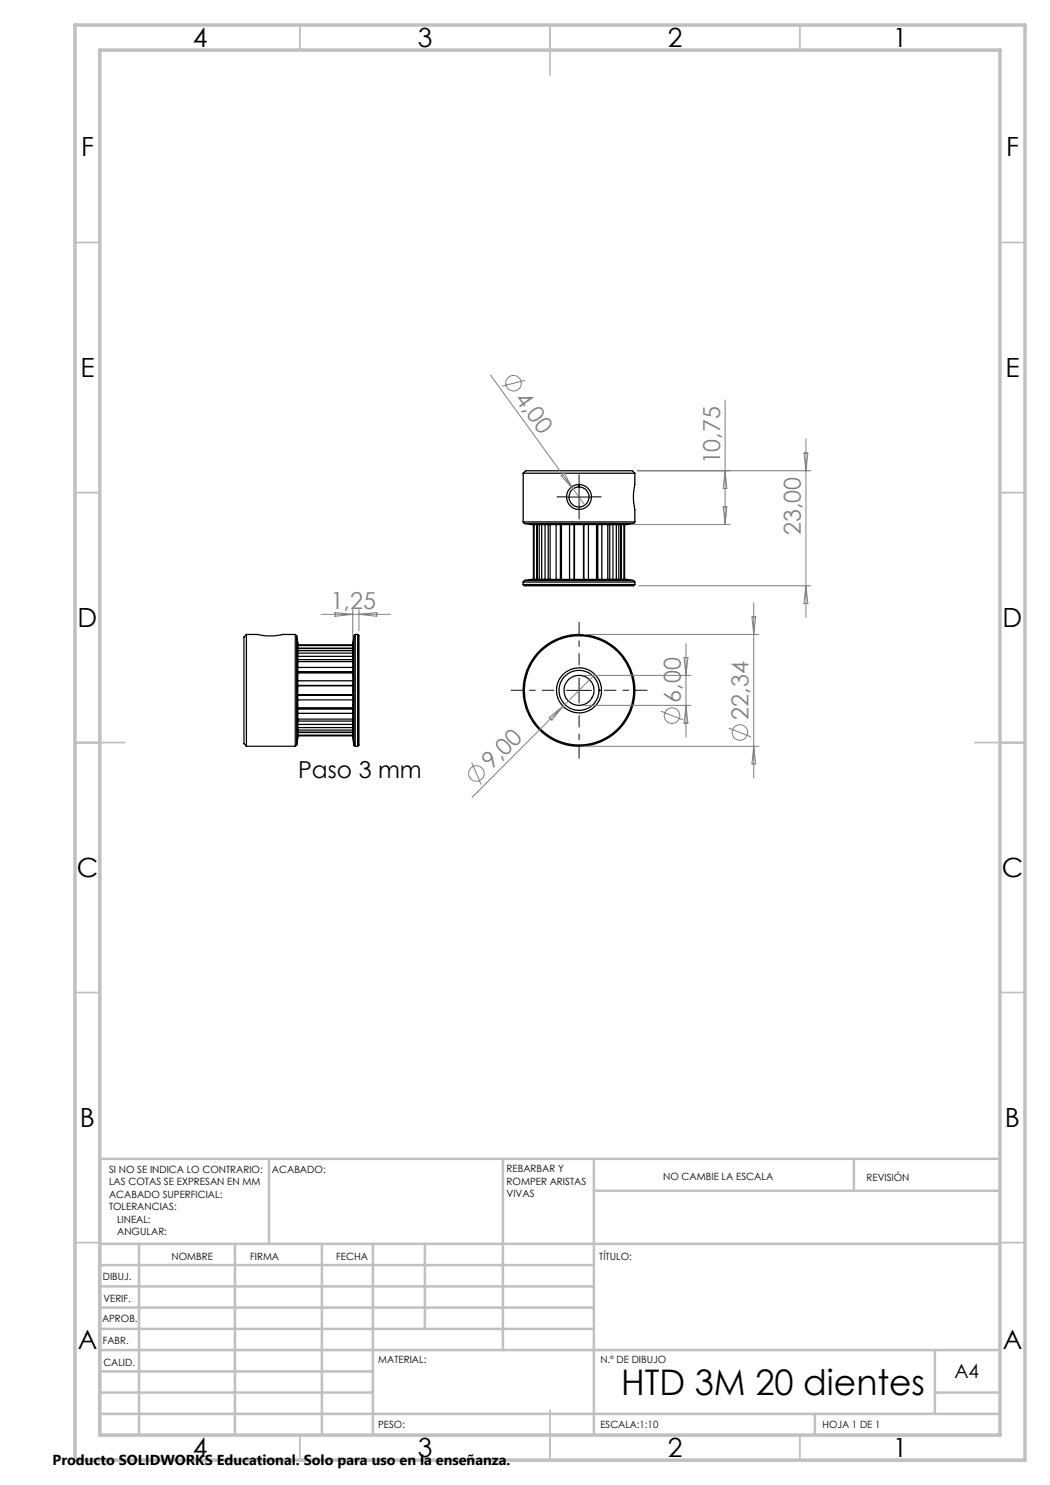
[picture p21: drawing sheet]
<svg xmlns="http://www.w3.org/2000/svg" width="210mm" height="297mm" viewBox="0 0 210 297" stroke-linecap="round" stroke-linejoin="round" font-family="sans-serif">
<defs><g id="words">
<text font-size="7.1" x="124.2" y="279">HTD 3M 20 dientes</text>
<g font-size="5.3">
<text x="38.5" y="9.5">4</text>
<text x="83.5" y="9.5">3</text>
<text x="133.5" y="9.5">2</text>
<text x="178.5" y="9.5">1</text>
<text x="16.2" y="31.3">F</text>
<text x="201.2" y="31.3">F</text>
<text x="16.1" y="75.5">E</text>
<text x="201.1" y="75.5">E</text>
<text x="15.5" y="125.5">D</text>
<text x="200.5" y="125.5">D</text>
<text x="15.4" y="175.5">C</text>
<text x="200.4" y="175.5">C</text>
<text x="16" y="225.5">B</text>
<text x="201" y="225.5">B</text>
<text x="15.5" y="269.8">A</text>
<text x="200.5" y="269.8">A</text>
<text x="38.5" y="291.5">4</text>
<text x="83.5" y="291.5">3</text>
<text x="133.5" y="291.5">2</text>
<text x="178.5" y="291.5">1</text>
</g>
<g font-size="4.7" fill="#808080">
<text x="102.8" y="79.7" transform="rotate(54 102.8 79.7)">4,00</text>
<text x="144" y="92.9" transform="rotate(-90 144 92.9)">10,75</text>
<text x="160.2" y="107" transform="rotate(-90 160.2 107)">23,00</text>
<text x="66.1" y="121.9">1,25</text>
<text x="136.1" y="140.5" transform="rotate(-90 136.1 140.5)">6,00</text>
<text x="149.7" y="143.9" transform="rotate(-90 149.7 143.9)">22,34</text>
<text x="98.3" y="154.1" transform="rotate(-45 98.3 154.1)">9,00</text>
</g>
<text font-size="4.7" x="59.6" y="155.5">Paso 3 mm</text>
<text font-size="3.9" x="190.9" y="275.5">A4</text>
<text font-size="2.9" x="10.5" y="292.9">Producto SOLIDWORKS Educational. Solo para uso en la enseñanza.</text>
<g font-size="2">
<text x="21.8" y="234.6">SI NO SE INDICA LO CONTRARIO:</text>
<text x="21.8" y="237.1">LAS COTAS SE EXPRESAN EN MM</text>
<text x="21.8" y="239.6">ACABADO SUPERFICIAL:</text>
<text x="54.4" y="234.6">ACABADO:</text>
<text x="101.3" y="234.5">REBARBAR Y</text>
<text x="101.3" y="237">ROMPER ARISTAS</text>
<text x="101.3" y="239.5">VIVAS</text>
<text x="132.6" y="236">NO CAMBIE LA ESCALA</text>
<text x="173.3" y="236.2">REVISIÓN</text>
<text x="21.8" y="242.1">TOLERANCIAS:</text>
<text x="23.4" y="244.6">LINEAL:</text>
<text x="23.4" y="247.1">ANGULAR:</text>
<text x="34.3" y="252">NOMBRE</text>
<text x="50" y="251.9">FIRMA</text>
<text x="67.2" y="251.9">FECHA</text>
<text x="119.9" y="251.9">TÍTULO:</text>
<text x="20.6" y="256.1">DIBUJ.</text>
<text x="20.7" y="260.3">VERIF.</text>
<text x="20.4" y="264.4">APROB.</text>
<text x="20.5" y="268.8">FABR.</text>
<text x="20.7" y="273.1">CALID.</text>
<text x="75.6" y="272.5">MATERIAL:</text>
<text x="120.1" y="272.5">N.º DE DIBUJO</text>
<text x="75.6" y="285.5">PESO:</text>
<text x="120.1" y="285.6">ESCALA:1:10</text>
<text x="164.5" y="285.6">HOJA 1 DE 1</text>
</g>
</g></defs>
<g fill="none" stroke="#000" stroke-width=".25">
<path d="M104.6 94.6h22.4M104.6 94.6l.5-.4h21.4l.5 .4M104.6 94.6v9.8M115.8 96.9v.5M127 94.6v2.3a11.3 11.3 0 0 0 0 5v2.5M104.6 104.4h22.4M104.6 116.4h22.4M104.6 116.9h22.4M104.6 116.9l.3 .3h21.8l.3-.3M104.6 116.4v.5M104.6 104.4l.3 .3M104.9 104.7h21.8"/>
<path d="M104.9 116.1h21.8M104.9 104.7l1.8 .2M104.9 116.1l-.3 .3M106.7 104.9v11M106.7 104.9h18.2M106.7 115.9l-1.8 .2M106.7 115.9h18.2M106.8 104.9v11M107.4 104.9v11M107.8 104.9v11M108.3 104.9v11M109 104.9v11"/>
<path d="M109.6 104.9v11M110 104.9v11M111.2 104.9v11M112.1 104.9v11M112.3 104.9v11M113.9 104.9v11M114.8 104.9v11M114.9 104.9v11M116.7 104.9v11M116.8 104.9v11M117.7 104.9v11M119.3 104.9v11"/>
<path d="M119.6 104.9v11M120.4 104.9v11M121.6 104.9v11M122 104.9v11M122.6 104.9v11M123.3 104.9v11M123.8 104.9v11M124.2 104.9v11M124.8 104.9v11M124.9 115.9l1.8 .2M124.9 104.9v11M126.7 116.1l.3 .3"/>
<path d="M126.7 104.7l-1.8 .2M127 104.4l-.3 .3M127 116.4v.5M49.3 126.9v22.4M49.3 126.9h2.2a10.9 10.9 0 0 0 5 0h2.6M49.3 126.9l-.5 .5v21.3l.5 .6M59.1 126.9v22.4M59.1 126.9l.2 .2M59.3 127.1v21.9M59.3 127.1l.2 1.4v19.1l-.2 1.4M59.5 137.2h11.1M59.5 137.1h11.1"/>
<path d="M59.5 140h11.1M59.5 139.1h11.1M59.5 136.2h11.1M59.5 139h11.1M59.5 134.6h11.1M59.5 134.3h11.1M59.5 133.5h11.1M59.5 132.3h11.1M59.5 131.9h11.1M59.5 131.3h11.1M59.5 130.6h11.1M59.5 129.7h11.1"/>
<path d="M59.5 130.1h11.1M59.5 129.6h11.1M59.5 129h11.1M59.5 129.1h11.1M70.8 127.1v21.9M70.8 127.1l-.2 1.4v19.1l.2 1.4M71 126.9v22.4M71 126.9h.5M71 126.9l-.2 .2M71.5 126.9v22.4M71.5 126.9l.3 .2v21.9l-.3 .3M119.8 138.1h.5"/>
<path d="M126.7 138.1h.3M49.3 149.3h9.8M59.3 149l-.2 .3M59.5 141.6h11.1M59.5 141.8h11.1M59.5 142.7h11.1M59.5 143.8h11.1M59.5 144.9h11.1M59.5 144.2h11.1M59.5 145.5h11.1M59.5 146h11.1M59.5 146.4h11.1"/>
<path d="M59.5 146.5h11.1M59.5 147.2h11.1M59.5 147h11.1M70.8 149l.2 .3M71 149.3h.5"/>
<circle cx="115.8" cy="99.4" r="2"/>
<circle cx="115.8" cy="99.4" r="2.49"/>
<circle cx="115.8" cy="138.1" r="3"/>
<circle cx="115.8" cy="138.1" r="11.2"/>
<circle cx="115.8" cy="138.1" r="10.9"/>
<circle cx="115.8" cy="138.1" r="4"/>
<circle cx="115.8" cy="138.1" r="4.5"/>
</g>
<g fill="none" stroke="#808080" stroke-width=".2">
<path d="M98.1 75l16.5 22.8M105 76.1l-4.6 1.2M145 80v24.9M112.2 95.1l.7-.4 1.7 3.1zM114.6 97.8l2.4 3.2M127.5 94.2h34.7M145 94.2l.4 3.5h-.8zM160.8 90.6h.8l-.4 3.6zM161.2 87.8v35.7M126.3 104.9h19.7M127.7 117.2h34.5M144.6 101.3h.8l-.4 3.6z"/>
<path d="M161.2 117.2l.4 3.5h-.8zM64.2 122.9h13.9M67 122.5l3.6 .4-3.6 .4zM70.6 121.9v5.7M71.8 121.9v4.2M71.8 122.9l3.6-.4v.8zM116.8 126.9h35M116.8 135.1h21.4M119 134.9l-6.4 6.3M136.8 131.5h.8l-.4 3.6zM137.2 128.7v18.7M150.4 123.4h.7l-.4 3.5z"/>
<path d="M150.7 120.5v35.1M94.3 152.5l1.9 4.4M109.8 143.5l2.8-2.3-2.2 2.8zM112.6 141.2l-18.2 18.3M116.8 149.3h35M116.8 141.1h21.4M132.2 142.2l4.4 1.8M137.2 141.1l.4 3.5h-.8zM145.8 145.6l4.4 1.8M150.7 149.3l.4 3.5h-.7z"/>
<circle cx="102.7" cy="76.6" r="1.57"/>
<circle cx="95.3" cy="154.7" r="1.56"/>
<circle cx="134.4" cy="143.1" r="1.55"/>
<circle cx="148" cy="146.5" r="1.55"/>
</g>
<path d="M113.3 99.4h-2M115.8 96.9v-2M118.3 99.4h2M115.8 101.9v2" fill="none" stroke="#000" stroke-width=".2" stroke-dasharray="15.2 1.3 1.3 1.3" stroke-linecap="butt"/>
<path d="M110.8 138.1h-8.7M115.8 133.1v-8.7M120.8 138.1h8.7M115.8 143.1v8.6" fill="none" stroke="#000" stroke-width=".2" stroke-dasharray="15.2 1.3 1.3 1.3" stroke-dashoffset="12.8" stroke-linecap="butt"/>
<path d="M113.3 99.4h5M115.8 96.9v5M113.3 138.1h5M115.8 135.6v5" fill="none" stroke="#000" stroke-width=".2"/>
<g fill="none" stroke="#c0c0c0" stroke-width=".35">
<path d="M60 5v5M110 5v10M160 5v5M15 48.5h5M200 48.5h5M15 98.5h5M200 98.5h5M15 148.5h10M195 148.5h10M15 198.5h5M200 198.5h5M15 248.5h5"/>
<path d="M200 248.5h5M60 287v5M110 282v10M160 287v5"/>
</g>
<g fill="none" stroke="#c0c0c0" stroke-width=".5">
<path d="M53.8 231.8v17M100.6 231.8v38.2M118.8 231.8v55.2M118.8 238.2h81.2M170.8 231.8v6.4M200 231.8h-180v55.2M20 248.8h180M20 257.3h98.8M20 253h98.8M27.8 248.8v38.2M47 248.8v38.2M64.4 248.8v38.2"/>
<path d="M74.6 248.8v38.2M85 248.8v17M20 265.8h98.8M20 261.5h98.8M20 278.5h54.6M20 274.3h54.6M20 270h180M187 278.5h13M187 270v12.8M20 282.8h180M163 282.8v4.2"/>
</g>
<path d="M15 5h190v287h-190zM20 10h180v277h-180z" fill="none" stroke="#c0c0c0" stroke-width=".7"/>
<use href="#words"/>
</svg>
